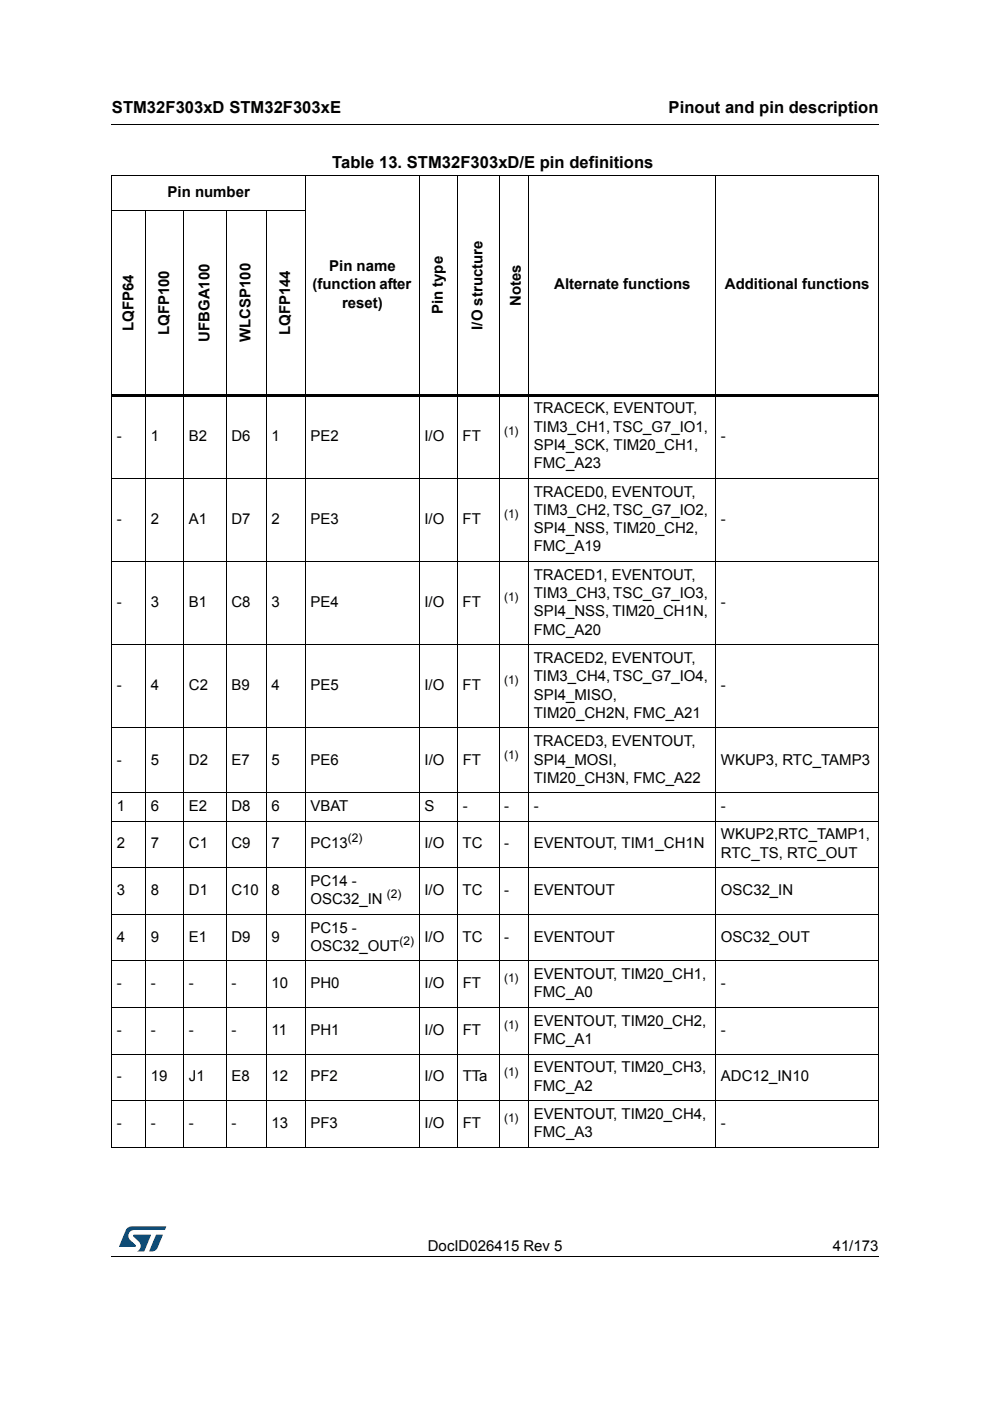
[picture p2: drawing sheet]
<svg xmlns="http://www.w3.org/2000/svg" width="210mm" height="297mm" viewBox="0 0 210 297" stroke-linecap="round" stroke-linejoin="round" font-family="sans-serif">
<defs><g id="words">
<g font-size="3.5">
<text x="23.7" y="23.9">STM32F303xD STM32F303xE</text>
<text x="141.8" y="23.9">Pinout and pin description</text>
<text x="70.4" y="35.7">Table 13. STM32F303xD/E pin definitions</text>
</g>
<g font-size="3.2">
<text x="35.5" y="41.8">Pin number</text>
<text x="69.8" y="57.5">Pin name</text>
<text x="66.3" y="61.4">(function after</text>
<text x="72.5" y="65.2">reset)</text>
<text x="110.4" y="64.9" transform="rotate(-90 110.4 64.9)">Notes</text>
<text x="117.5" y="61.4">Alternate functions</text>
<text x="153.7" y="61.4">Additional functions</text>
<text x="28.3" y="70.2" transform="rotate(-90 28.3 70.2)">LQFP64</text>
<text x="35.9" y="71.1" transform="rotate(-90 35.9 71.1)">LQFP100</text>
<text x="61.5" y="71.1" transform="rotate(-90 61.5 71.1)">LQFP144</text>
<text x="93.9" y="66.7" transform="rotate(-90 93.9 66.7)">Pin type</text>
<text x="102.3" y="69.9" transform="rotate(-90 102.3 69.9)">I/O structure</text>
<text x="44.4" y="72.5" transform="rotate(-90 44.4 72.5)">UFBGA100</text>
<text x="53.1" y="72.6" transform="rotate(-90 53.1 72.6)">WLCSP100</text>
<text x="113.2" y="87.7">TRACECK, EVENTOUT,</text>
<text x="24.8" y="93.5">-</text>
<text x="32" y="93.5">1</text>
<text x="40.1" y="93.5">B2</text>
<text x="49.1" y="93.5">D6</text>
<text x="57.6" y="93.5">1</text>
<text x="65.8" y="93.5">PE2</text>
<text x="90" y="93.5">I/O</text>
<text x="98.1" y="93.5">FT</text>
<text x="113.2" y="91.5">TIM3_CH1, TSC_G7_IO1,</text>
<text x="113.2" y="95.4">SPI4_SCK, TIM20_CH1,</text>
<text x="152.9" y="93.5">-</text>
<text x="113.2" y="99.3">FMC_A23</text>
<text x="113.2" y="105.3">TRACED0, EVENTOUT,</text>
<text x="24.8" y="111.1">-</text>
<text x="32" y="111.1">2</text>
<text x="40.1" y="111.1">A1</text>
<text x="49.1" y="111.1">D7</text>
<text x="57.6" y="111.1">2</text>
<text x="65.8" y="111.1">PE3</text>
<text x="90" y="111.1">I/O</text>
<text x="98.1" y="111.1">FT</text>
<text x="113.2" y="109.2">TIM3_CH2, TSC_G7_IO2,</text>
<text x="113.2" y="113.1">SPI4_NSS, TIM20_CH2,</text>
<text x="152.9" y="111.1">-</text>
<text x="113.2" y="116.9">FMC_A19</text>
<text x="113.2" y="122.9">TRACED1, EVENTOUT,</text>
<text x="24.8" y="128.8">-</text>
<text x="32" y="128.8">3</text>
<text x="40.1" y="128.8">B1</text>
<text x="49.1" y="128.8">C8</text>
<text x="57.6" y="128.8">3</text>
<text x="65.8" y="128.8">PE4</text>
<text x="90" y="128.8">I/O</text>
<text x="98.1" y="128.8">FT</text>
<text x="113.2" y="126.8">TIM3_CH3, TSC_G7_IO3,</text>
<text x="113.2" y="130.7">SPI4_NSS, TIM20_CH1N,</text>
<text x="152.9" y="128.8">-</text>
<text x="113.2" y="134.6">FMC_A20</text>
<text x="113.2" y="140.6">TRACED2, EVENTOUT,</text>
<text x="24.8" y="146.4">-</text>
<text x="32" y="146.4">4</text>
<text x="40.1" y="146.4">C2</text>
<text x="49.1" y="146.4">B9</text>
<text x="57.6" y="146.4">4</text>
<text x="65.8" y="146.4">PE5</text>
<text x="90" y="146.4">I/O</text>
<text x="98.1" y="146.4">FT</text>
<text x="113.2" y="144.4">TIM3_CH4, TSC_G7_IO4,</text>
<text x="113.2" y="148.3">SPI4_MISO,</text>
<text x="152.9" y="146.4">-</text>
<text x="113.2" y="152.2">TIM20_CH2N, FMC_A21</text>
<text x="113.2" y="158.2">TRACED3, EVENTOUT,</text>
<text x="24.8" y="162.1">-</text>
<text x="32" y="162.1">5</text>
<text x="40.1" y="162.1">D2</text>
<text x="49.1" y="162.1">E7</text>
<text x="57.6" y="162.1">5</text>
<text x="65.8" y="162.1">PE6</text>
<text x="90" y="162.1">I/O</text>
<text x="98.1" y="162.1">FT</text>
<text x="113.2" y="162.1">SPI4_MOSI,</text>
<text x="113.2" y="166">TIM20_CH3N, FMC_A22</text>
<text x="152.9" y="162.1">WKUP3, RTC_TAMP3</text>
<text x="24.8" y="172">1</text>
<text x="32" y="172">6</text>
<text x="40.1" y="172">E2</text>
<text x="49.1" y="172">D8</text>
<text x="57.6" y="172">6</text>
<text x="65.8" y="172">VBAT</text>
<text x="90" y="172">S</text>
<text x="98.1" y="172">-</text>
<text x="106.9" y="172">-</text>
<text x="113.2" y="172">-</text>
<text x="152.9" y="172">-</text>
<text x="24.8" y="179.9">2</text>
<text x="32" y="179.9">7</text>
<text x="40.1" y="179.9">C1</text>
<text x="49.1" y="179.9">C9</text>
<text x="57.5" y="179.9">7</text>
<text x="65.8" y="179.9">PC13</text>
<text x="90" y="179.9">I/O</text>
<text x="98.1" y="179.9">TC</text>
<text x="106.9" y="179.9">-</text>
<text x="113.2" y="179.9">EVENTOUT, TIM1_CH1N</text>
<text x="152.9" y="178">WKUP2,RTC_TAMP1,</text>
<text x="152.9" y="181.8">RTC_TS, RTC_OUT</text>
<text x="24.8" y="189.8">3</text>
<text x="32" y="189.8">8</text>
<text x="40.1" y="189.8">D1</text>
<text x="49.1" y="189.8">C10</text>
<text x="57.6" y="189.8">8</text>
<text x="65.8" y="187.8">PC14 -</text>
<text x="65.8" y="191.7">OSC32_IN</text>
<text x="90" y="189.8">I/O</text>
<text x="98.1" y="189.8">TC</text>
<text x="106.9" y="189.8">-</text>
<text x="113.2" y="189.8">EVENTOUT</text>
<text x="152.9" y="189.8">OSC32_IN</text>
<text x="65.8" y="197.7">PC15 -</text>
<text x="24.8" y="199.7">4</text>
<text x="32" y="199.7">9</text>
<text x="40.1" y="199.7">E1</text>
<text x="49.1" y="199.7">D9</text>
<text x="57.5" y="199.7">9</text>
<text x="65.8" y="201.6">OSC32_OUT</text>
<text x="90" y="199.7">I/O</text>
<text x="98.1" y="199.7">TC</text>
<text x="106.9" y="199.7">-</text>
<text x="113.2" y="199.7">EVENTOUT</text>
<text x="152.9" y="199.7">OSC32_OUT</text>
<text x="24.8" y="209.5">-</text>
<text x="32" y="209.5">-</text>
<text x="40.1" y="209.5">-</text>
<text x="49.1" y="209.5">-</text>
<text x="57.6" y="209.5">10</text>
<text x="65.8" y="209.5">PH0</text>
<text x="90" y="209.5">I/O</text>
<text x="98.1" y="209.5">FT</text>
<text x="113.2" y="207.6">EVENTOUT, TIM20_CH1,</text>
<text x="152.9" y="209.5">-</text>
<text x="113.2" y="211.5">FMC_A0</text>
<text x="24.8" y="219.4">-</text>
<text x="32" y="219.4">-</text>
<text x="40.1" y="219.4">-</text>
<text x="49.1" y="219.4">-</text>
<text x="57.6" y="219.4">11</text>
<text x="65.8" y="219.4">PH1</text>
<text x="90" y="219.4">I/O</text>
<text x="98.1" y="219.4">FT</text>
<text x="113.2" y="217.5">EVENTOUT, TIM20_CH2,</text>
<text x="113.2" y="221.4">FMC_A1</text>
<text x="152.9" y="219.4">-</text>
<text x="113.2" y="227.4">EVENTOUT, TIM20_CH3,</text>
<text x="24.8" y="229.3">-</text>
<text x="32" y="229.3">19</text>
<text x="40.1" y="229.3">J1</text>
<text x="49.1" y="229.3">E8</text>
<text x="57.6" y="229.3">12</text>
<text x="65.8" y="229.3">PF2</text>
<text x="90" y="229.3">I/O</text>
<text x="98.1" y="229.3">TTa</text>
<text x="113.2" y="231.2">FMC_A2</text>
<text x="152.9" y="229.3">ADC12_IN10</text>
<text x="24.8" y="239.2">-</text>
<text x="32" y="239.2">-</text>
<text x="40.1" y="239.2">-</text>
<text x="49.1" y="239.2">-</text>
<text x="57.6" y="239.2">13</text>
<text x="65.8" y="239.2">PF3</text>
<text x="90" y="239.2">I/O</text>
<text x="98.1" y="239.2">FT</text>
<text x="113.2" y="237.2">EVENTOUT, TIM20_CH4,</text>
<text x="152.9" y="239.2">-</text>
<text x="113.2" y="241.1">FMC_A3</text>
<text x="90.7" y="265.1">DocID026415 Rev 5</text>
<text x="176.6" y="265.1">41/173</text>
</g>
<g font-size="2.5">
<text x="106.9" y="92.2">(1)</text>
<text x="106.9" y="109.8">(1)</text>
<text x="106.9" y="127.5">(1)</text>
<text x="106.9" y="145.1">(1)</text>
<text x="106.9" y="160.8">(1)</text>
<text x="73.8" y="178.6">(2)</text>
<text x="82" y="190.5">(2)</text>
<text x="84.7" y="200.3">(2)</text>
<text x="106.9" y="208.3">(1)</text>
<text x="106.9" y="218.1">(1)</text>
<text x="106.9" y="228">(1)</text>
<text x="106.9" y="237.9">(1)</text>
</g>
</g></defs>
<path d="M23.6 26.2l.1 .2zM23.6 266.3l.1 .1z" fill="#000"/>
<path d="M23.7 26.3h162.6M23.7 266.3h162.6" fill="none" stroke="#000" stroke-width=".21"/>
<path d="M25.2 260h10v5.3h-10z" fill="#fff"/>
<g fill="#005189">
<path d="M26.9 260.5l1-.5 7.3 .1-.3 .7h-6.4a1.31 1.31 0 0 0-1.3 1.1 1.31 1.31 0 0 0 .8 1.4l.7 .7 .1 .3-3.5 .1z"/>
<path d="M33.1 261.8h1.4l-.6 1.6a2.16 2.16 0 0 1-1.3 1.9l-1-.1z"/>
<path d="M28.3 261.8l3.7 .1-1.4 3.3-1.5 .1a1.43 1.43 0 0 0 .6-1.7l-1.4-1.4z"/>
</g>
<g fill="none" stroke="#000" stroke-width=".21">
<path d="M23.6 37.2h162.7M23.7 37.3v205.8M64.8 37.1v206.2M88.9 37.1v206.2M97 37.1v206.2M105.8 37.1v206.2M112.1 37.1v206.2M151.8 37.1v206.2M186.2 37.3v205.8M23.6 44.6h41.3M30.9 44.5v198.8M39 44.5v198.8"/>
<path d="M48 44.5v198.8M56.5 44.5v198.8M23.6 101.4h162.7M23.6 119h162.7M23.6 136.7h162.7M23.6 154.3h162.7M23.6 168.1h162.7M23.6 174.1h162.7M23.6 184h162.7M23.6 193.8h162.7M23.6 203.7h162.7M23.6 213.6h162.7"/>
<path d="M23.6 223.5h162.7M23.6 233.3h162.7M23.6 243.2h162.7"/>
</g>
<path d="M23.6 83.5h162.7v.5h-162.7z" fill="#000"/>
<use href="#words"/>
</svg>
